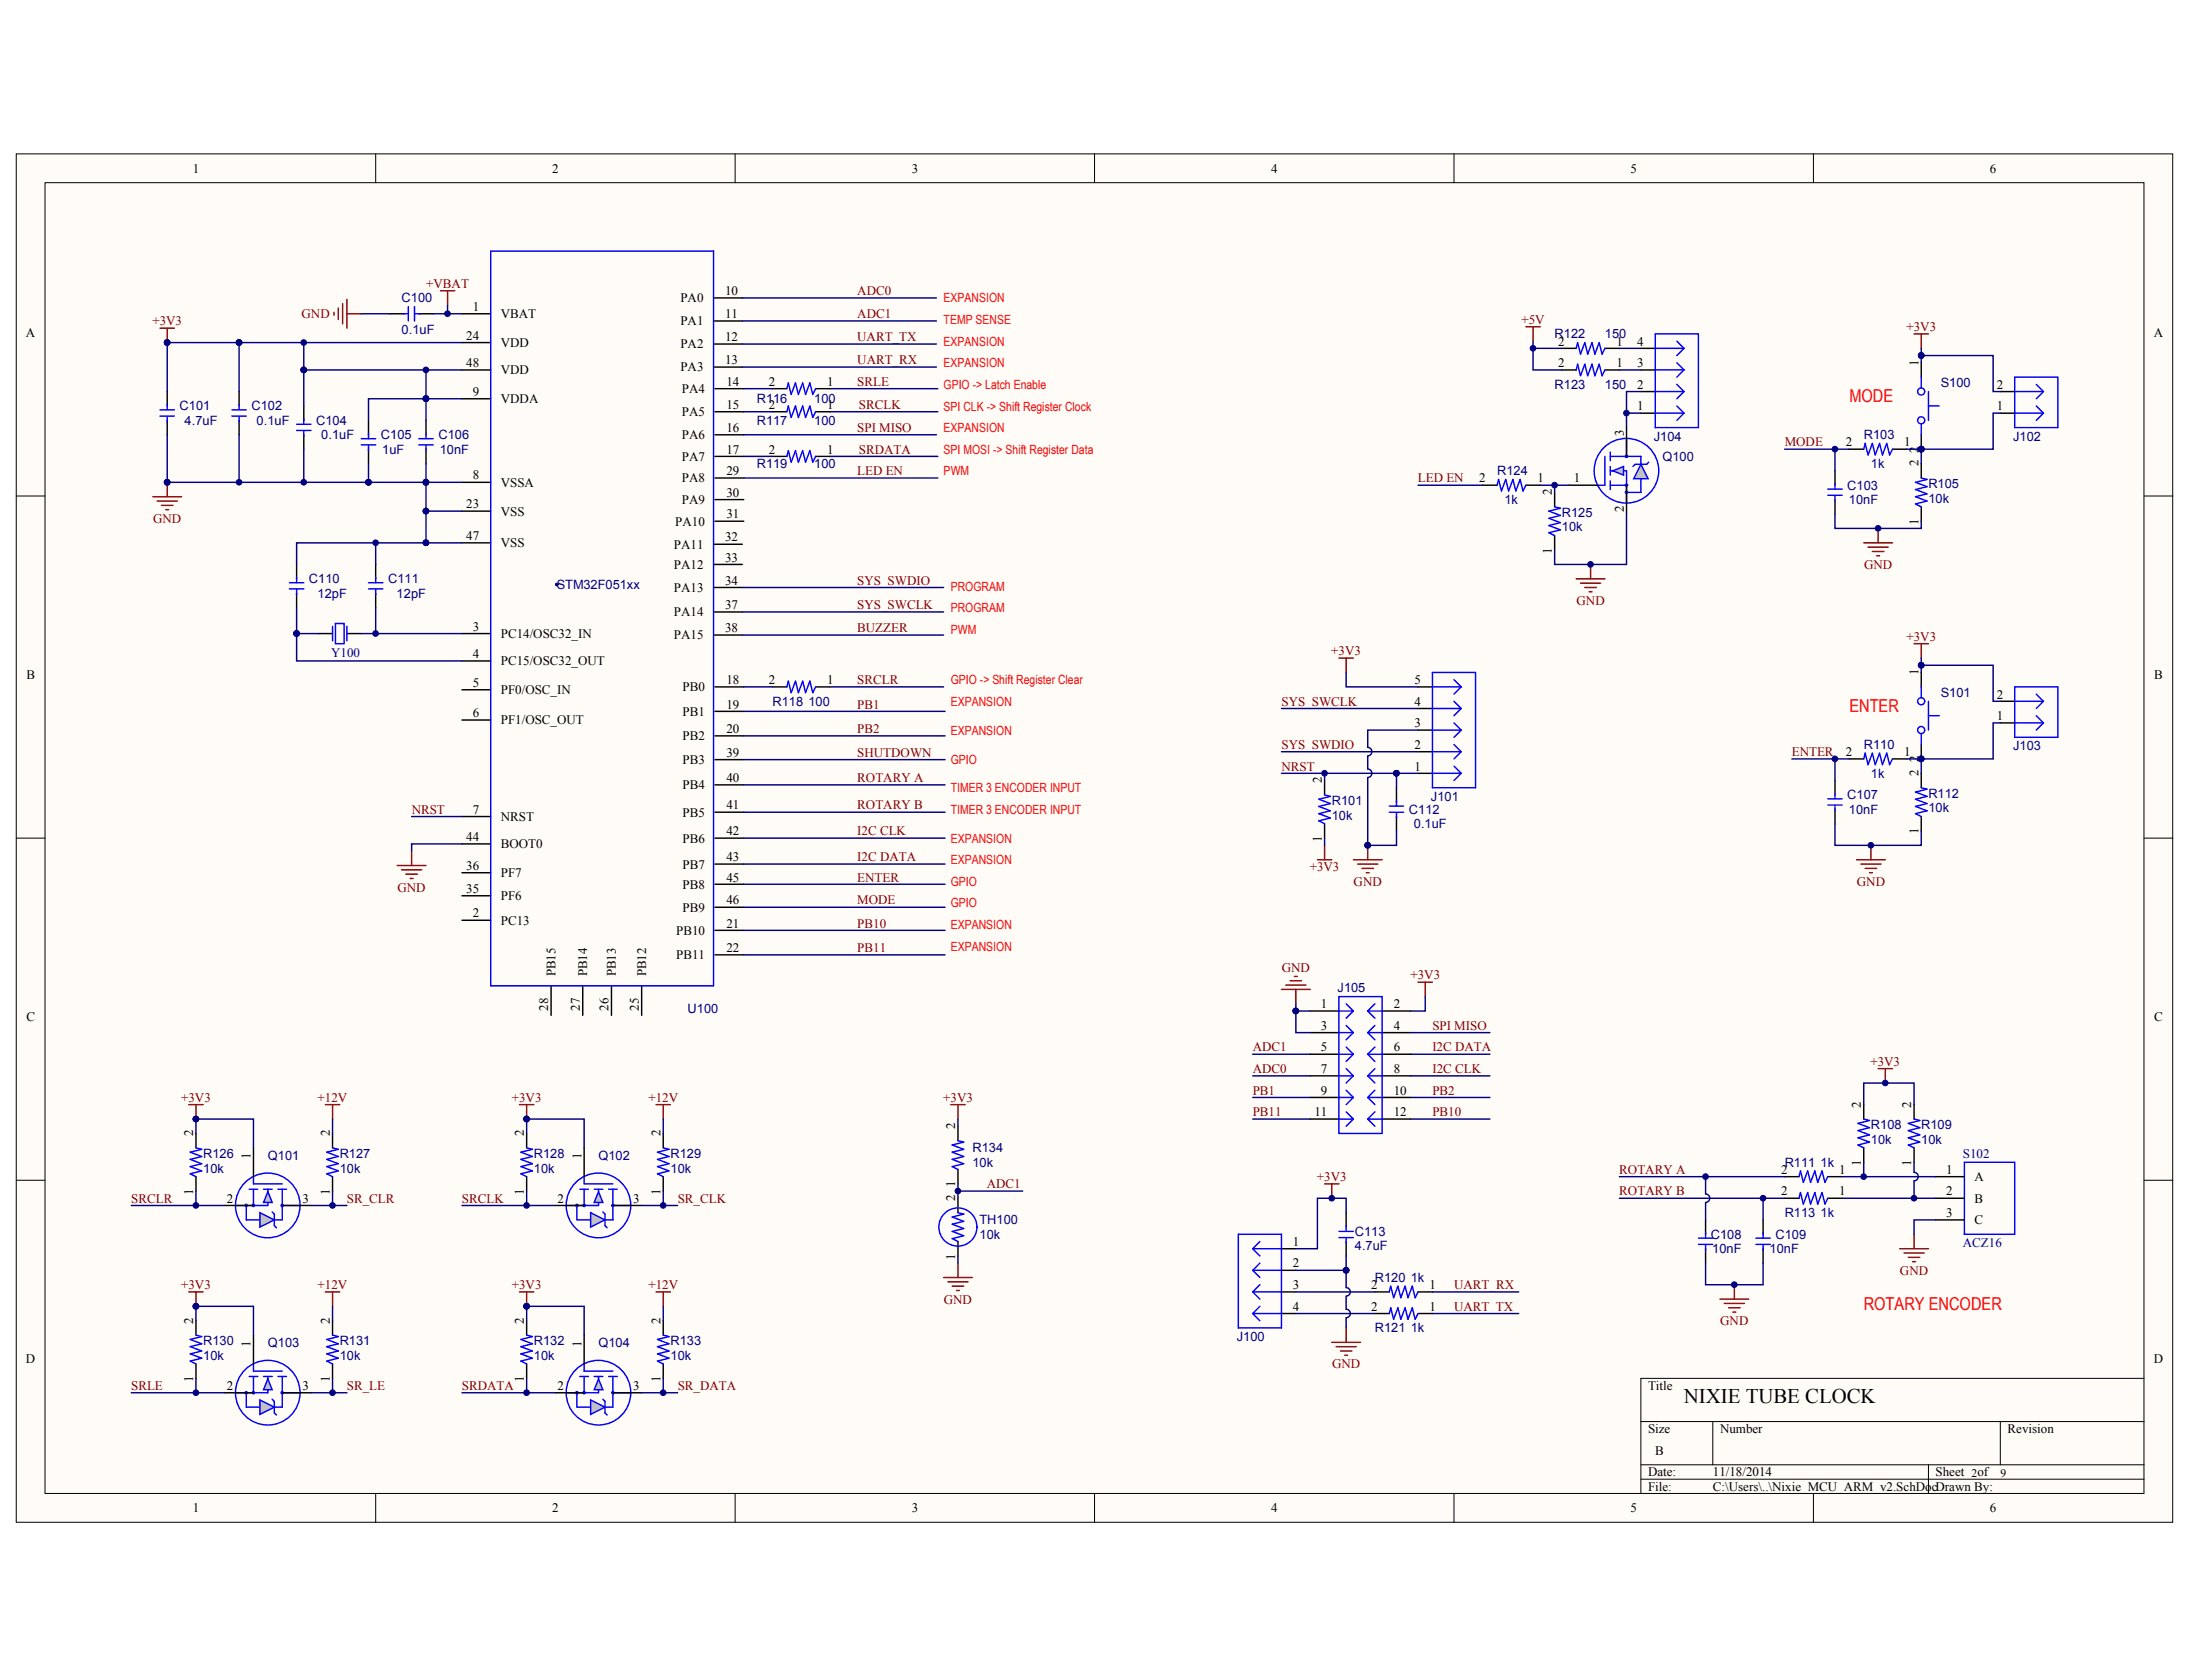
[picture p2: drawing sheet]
<svg xmlns="http://www.w3.org/2000/svg" width="271mm" height="207mm" viewBox="0 0 271 207" stroke-linecap="round" stroke-linejoin="round" font-family="sans-serif">
<defs><g id="words">
<text font-size="2.6" x="207.7" y="173">NIXIE TUBE CLOCK</text>
<g font-size="2.2" fill="#f00">
<text x="228.1" y="49.6">MODE</text>
<text x="228.1" y="87.8">ENTER</text>
<text x="229.8" y="161.6">ROTARY ENCODER</text>
</g>
<g font-size="1.6">
<text x="23.8" y="21.3">1</text>
<text x="68.1" y="21.3">2</text>
<text x="112.4" y="21.3">3</text>
<text x="156.7" y="21.3">4</text>
<text x="201.1" y="21.3">5</text>
<text x="245.4" y="21.3">6</text>
<text x="3.2" y="41.5">A</text>
<text x="57.5" y="41.9">24</text>
<text x="58.3" y="38.4">1</text>
<text x="61.8" y="39.2">VBAT</text>
<text x="83.9" y="40.1">PA1</text>
<text x="83.9" y="37.3">PA0</text>
<text x="89.4" y="39.2">11</text>
<text x="89.4" y="36.4">10</text>
<text x="265.6" y="41.5">A</text>
<text x="57.5" y="45.3">48</text>
<text x="61.8" y="42.8">VDD</text>
<text x="61.8" y="46.2">VDD</text>
<text x="83.9" y="45.8">PA3</text>
<text x="83.9" y="43">PA2</text>
<text x="89.4" y="44.9">13</text>
<text x="89.4" y="42.1">12</text>
<text x="89.6" y="47.6">14</text>
<text x="94.8" y="47.6">2</text>
<text x="102" y="47.6">1</text>
<text x="192.2" y="42.6">2</text>
<text x="192.2" y="45.3">2</text>
<text x="199.3" y="42.6">1</text>
<text x="199.3" y="45.3">1</text>
<text x="201.9" y="45.3">3</text>
<text x="201.9" y="47.9">2</text>
<text x="201.9" y="42.6">4</text>
<text x="236.6" y="45.1" transform="rotate(-90 236.6 45.1)">1</text>
<text x="246.2" y="47.9">2</text>
<text x="58.3" y="48.8">9</text>
<text x="61.8" y="49.7">VDDA</text>
<text x="84.1" y="48.5">PA4</text>
<text x="84.1" y="51.3">PA5</text>
<text x="89.6" y="50.4">15</text>
<text x="89.6" y="53.3">16</text>
<text x="94.8" y="50.4">2</text>
<text x="102" y="50.4">1</text>
<text x="200.2" y="53.8" transform="rotate(-90 200.2 53.8)">3</text>
<text x="201.9" y="50.6">1</text>
<text x="246.2" y="50.6">1</text>
<text x="58.3" y="59.1">8</text>
<text x="84.1" y="56.8">PA7</text>
<text x="84.1" y="59.5">PA8</text>
<text x="84.1" y="54.2">PA6</text>
<text x="89.6" y="56">17</text>
<text x="89.6" y="58.6">29</text>
<text x="94.8" y="56">2</text>
<text x="102" y="56">1</text>
<text x="182.4" y="59.5">2</text>
<text x="189.6" y="59.5">1</text>
<text x="194.1" y="59.5">1</text>
<text x="227.6" y="55">2</text>
<text x="234.8" y="55">1</text>
<text x="236.6" y="57.5" transform="rotate(-90 236.6 57.5)">2</text>
<text x="236.6" y="55.8" transform="rotate(-90 236.6 55.8)">2</text>
<text x="57.5" y="62.7">23</text>
<text x="61.8" y="60">VSSA</text>
<text x="61.8" y="63.6">VSS</text>
<text x="83.3" y="64.8">PA10</text>
<text x="84.1" y="62.2">PA9</text>
<text x="89.6" y="63.9">31</text>
<text x="89.6" y="61.3">30</text>
<text x="191.4" y="61.1" transform="rotate(-90 191.4 61.1)">2</text>
<text x="200.2" y="63.1" transform="rotate(-90 200.2 63.1)">2</text>
<text x="236.6" y="64.7" transform="rotate(-90 236.6 64.7)">1</text>
<text x="57.5" y="66.6">47</text>
<text x="61.8" y="67.5">VSS</text>
<text x="83.1" y="67.7">PA11</text>
<text x="83.1" y="70.2">PA12</text>
<text x="89.4" y="66.8">32</text>
<text x="89.4" y="69.3">33</text>
<text x="191.4" y="68.3" transform="rotate(-90 191.4 68.3)">1</text>
<text x="58.3" y="77.8">3</text>
<text x="83.1" y="73">PA13</text>
<text x="83.1" y="76">PA14</text>
<text x="89.4" y="72.1">34</text>
<text x="89.4" y="75.1">37</text>
<text x="89.4" y="78">38</text>
<text x="3.2" y="83.7">B</text>
<text x="58.3" y="81.2">4</text>
<text x="61.8" y="82.1">PC15/OSC32_OUT</text>
<text x="61.8" y="78.7">PC14/OSC32_IN</text>
<text x="83.1" y="78.9">PA15</text>
<text x="236.6" y="83.3" transform="rotate(-90 236.6 83.3)">1</text>
<text x="265.6" y="83.7">B</text>
<text x="58.3" y="84.7">5</text>
<text x="58.3" y="88.5">6</text>
<text x="61.8" y="85.6">PF0/OSC_IN</text>
<text x="61.8" y="89.3">PF1/OSC_OUT</text>
<text x="84.2" y="85.3">PB0</text>
<text x="84.2" y="88.3">PB1</text>
<text x="89.6" y="84.4">18</text>
<text x="89.6" y="87.4">19</text>
<text x="94.8" y="84.4">2</text>
<text x="102" y="84.4">1</text>
<text x="174.4" y="84.4">5</text>
<text x="174.4" y="89.7">3</text>
<text x="174.4" y="87">4</text>
<text x="246.2" y="88.8">1</text>
<text x="246.2" y="86.2">2</text>
<text x="84.2" y="94.2">PB3</text>
<text x="84.2" y="91.3">PB2</text>
<text x="89.6" y="93.3">39</text>
<text x="89.6" y="90.4">20</text>
<text x="174.4" y="95">1</text>
<text x="174.4" y="92.4">2</text>
<text x="227.6" y="93.3">2</text>
<text x="234.8" y="93.3">1</text>
<text x="236.6" y="95.7" transform="rotate(-90 236.6 95.7)">2</text>
<text x="236.6" y="94" transform="rotate(-90 236.6 94)">2</text>
<text x="58.3" y="100.4">7</text>
<text x="61.8" y="101.3">NRST</text>
<text x="84.2" y="100.7">PB5</text>
<text x="84.2" y="97.3">PB4</text>
<text x="89.6" y="99.8">41</text>
<text x="89.6" y="96.4">40</text>
<text x="163" y="96.6" transform="rotate(-90 163 96.6)">2</text>
<text x="57.5" y="103.7">44</text>
<text x="57.5" y="107.3">36</text>
<text x="61.8" y="104.6">BOOT0</text>
<text x="84.2" y="103.9">PB6</text>
<text x="84.2" y="107.1">PB7</text>
<text x="89.6" y="103">42</text>
<text x="89.6" y="106.2">43</text>
<text x="163" y="103.8" transform="rotate(-90 163 103.8)">1</text>
<text x="236.6" y="102.9" transform="rotate(-90 236.6 102.9)">1</text>
<text x="57.5" y="110.1">35</text>
<text x="58.3" y="113.1">2</text>
<text x="61.8" y="111">PF6</text>
<text x="61.8" y="108.2">PF7</text>
<text x="84.2" y="112.4">PB9</text>
<text x="84.2" y="109.6">PB8</text>
<text x="89.6" y="111.5">46</text>
<text x="89.6" y="108.7">45</text>
<text x="61.8" y="114">PC13</text>
<text x="83.4" y="118.3">PB11</text>
<text x="83.4" y="115.3">PB10</text>
<text x="89.6" y="117.4">22</text>
<text x="89.6" y="114.4">21</text>
<text x="3.2" y="125.9">C</text>
<text x="67.6" y="124.7" transform="rotate(-90 67.6 124.7)">28</text>
<text x="68.5" y="120.4" transform="rotate(-90 68.5 120.4)">PB15</text>
<text x="71.5" y="124.7" transform="rotate(-90 71.5 124.7)">27</text>
<text x="72.4" y="120.4" transform="rotate(-90 72.4 120.4)">PB14</text>
<text x="75.1" y="124.7" transform="rotate(-90 75.1 124.7)">26</text>
<text x="75.9" y="120.4" transform="rotate(-90 75.9 120.4)">PB13</text>
<text x="78.8" y="124.7" transform="rotate(-90 78.8 124.7)">25</text>
<text x="79.7" y="120.4" transform="rotate(-90 79.7 120.4)">PB12</text>
<text x="162.9" y="124.3">1</text>
<text x="171.9" y="124.3">2</text>
<text x="265.6" y="125.9">C</text>
<text x="162.9" y="127">3</text>
<text x="162.9" y="129.7">5</text>
<text x="171.9" y="127">4</text>
<text x="171.9" y="129.7">6</text>
<text x="162.1" y="137.7">11</text>
<text x="162.9" y="132.3">7</text>
<text x="162.9" y="135">9</text>
<text x="171.9" y="137.7">12</text>
<text x="171.9" y="132.3">8</text>
<text x="171.9" y="135">10</text>
<text x="229.5" y="136.6" transform="rotate(-90 229.5 136.6)">2</text>
<text x="235.7" y="136.6" transform="rotate(-90 235.7 136.6)">2</text>
<text x="23.8" y="140.1" transform="rotate(-90 23.8 140.1)">2</text>
<text x="30.9" y="143" transform="rotate(-90 30.9 143)">1</text>
<text x="40.7" y="140.1" transform="rotate(-90 40.7 140.1)">2</text>
<text x="64.6" y="140.1" transform="rotate(-90 64.6 140.1)">2</text>
<text x="71.7" y="143" transform="rotate(-90 71.7 143)">1</text>
<text x="81.4" y="140.1" transform="rotate(-90 81.4 140.1)">2</text>
<text x="117.8" y="139.3" transform="rotate(-90 117.8 139.3)">2</text>
<text x="229.5" y="143.8" transform="rotate(-90 229.5 143.8)">1</text>
<text x="235.7" y="143.8" transform="rotate(-90 235.7 143.8)">1</text>
<text x="23.8" y="147.4" transform="rotate(-90 23.8 147.4)">1</text>
<text x="28" y="148.3">2</text>
<text x="37.3" y="148.3">3</text>
<text x="40.7" y="147.4" transform="rotate(-90 40.7 147.4)">1</text>
<text x="64.6" y="147.4" transform="rotate(-90 64.6 147.4)">1</text>
<text x="68.8" y="148.3">2</text>
<text x="78.1" y="148.3">3</text>
<text x="81.4" y="147.4" transform="rotate(-90 81.4 147.4)">1</text>
<text x="117.8" y="148.1" transform="rotate(-90 117.8 148.1)">2</text>
<text x="117.8" y="146.5" transform="rotate(-90 117.8 146.5)">1</text>
<text x="219.6" y="144.8">2</text>
<text x="219.6" y="147.4">2</text>
<text x="226.8" y="144.8">1</text>
<text x="226.8" y="147.4">1</text>
<text x="240" y="144.8">1</text>
<text x="240" y="147.4">2</text>
<text x="243.5" y="145.7">A</text>
<text x="243.5" y="148.3">B</text>
<text x="117.8" y="155.4" transform="rotate(-90 117.8 155.4)">1</text>
<text x="159.4" y="153.7">1</text>
<text x="240" y="150.1">3</text>
<text x="243.5" y="151">C</text>
<text x="159.4" y="159">3</text>
<text x="159.4" y="156.3">2</text>
<text x="159.4" y="161.7">4</text>
<text x="169.1" y="159">2</text>
<text x="169.1" y="161.7">2</text>
<text x="176.3" y="159">1</text>
<text x="176.3" y="161.7">1</text>
<text x="23.8" y="163.2" transform="rotate(-90 23.8 163.2)">2</text>
<text x="30.9" y="166.1" transform="rotate(-90 30.9 166.1)">1</text>
<text x="40.7" y="163.2" transform="rotate(-90 40.7 163.2)">2</text>
<text x="64.6" y="163.2" transform="rotate(-90 64.6 163.2)">2</text>
<text x="71.7" y="166.1" transform="rotate(-90 71.7 166.1)">1</text>
<text x="81.4" y="163.2" transform="rotate(-90 81.4 163.2)">2</text>
<text x="3.2" y="168.1">D</text>
<text x="23.8" y="170.5" transform="rotate(-90 23.8 170.5)">1</text>
<text x="28" y="171.4">2</text>
<text x="37.3" y="171.4">3</text>
<text x="40.7" y="170.5" transform="rotate(-90 40.7 170.5)">1</text>
<text x="64.6" y="170.5" transform="rotate(-90 64.6 170.5)">1</text>
<text x="68.8" y="171.4">2</text>
<text x="78.1" y="171.4">3</text>
<text x="81.4" y="170.5" transform="rotate(-90 81.4 170.5)">1</text>
<text x="203.2" y="171.4">Title</text>
<text x="265.6" y="168.1">D</text>
<text x="203.2" y="176.8">Size</text>
<text x="204.1" y="179.4">B</text>
<text x="212.1" y="176.8">Number</text>
<text x="247.6" y="176.8">Revision</text>
<text x="203.2" y="182.1">Date:</text>
<text x="203.2" y="183.9">File:</text>
<text x="211.2" y="182.1">11/18/2014</text>
<text x="211.2" y="183.9">C:\Users\..\Nixie_MCU_ARM_v2.SchDocDrawn By:</text>
<text x="238.7" y="182.1">Sheet 2of</text>
<text x="23.8" y="186.5">1</text>
<text x="68.1" y="186.5">2</text>
<text x="112.4" y="186.5">3</text>
<text x="156.7" y="186.5">4</text>
<text x="201.1" y="186.5">5</text>
<text x="245.4" y="186.5">6</text>
</g>
<g font-size="1.6" fill="#800000">
<text x="52.6" y="35.5">+VBAT</text>
<text x="18.8" y="40.1">+3V3</text>
<text x="37.2" y="39.2">GND</text>
<text x="105.7" y="36.4">ADC0</text>
<text x="105.7" y="39.2">ADC1</text>
<text x="187.6" y="39.9">+5V</text>
<text x="235.1" y="40.8">+3V3</text>
<text x="105.7" y="44.9">UART_RX</text>
<text x="105.7" y="42.1">UART_TX</text>
<text x="105.7" y="47.6">SRLE</text>
<text x="105.7" y="53.3">SPI MISO</text>
<text x="105.9" y="50.4">SRCLK</text>
<text x="105.7" y="58.6">LED EN</text>
<text x="105.9" y="56">SRDATA</text>
<text x="174.9" y="59.5">LED EN</text>
<text x="220.1" y="55">MODE</text>
<text x="18.9" y="64.5">GND</text>
<text x="229.9" y="70.2">GND</text>
<text x="105.7" y="78">BUZZER</text>
<text x="105.7" y="72.1">SYS_SWDIO</text>
<text x="105.7" y="75.1">SYS_SWCLK</text>
<text x="194.4" y="74.6">GND</text>
<text x="164.2" y="80.8">+3V3</text>
<text x="235.1" y="79">+3V3</text>
<text x="105.7" y="84.4">SRCLR</text>
<text x="105.7" y="87.4">PB1</text>
<text x="158" y="87">SYS_SWCLK</text>
<text x="105.7" y="93.3">SHUTDOWN</text>
<text x="105.7" y="90.4">PB2</text>
<text x="158" y="92.4">SYS_SWDIO</text>
<text x="158" y="95">NRST</text>
<text x="221" y="93.3">ENTER</text>
<text x="50.8" y="100.4">NRST</text>
<text x="105.7" y="96.4">ROTARY A</text>
<text x="105.7" y="99.8">ROTARY B</text>
<text x="105.7" y="106.2">I2C DATA</text>
<text x="105.7" y="103">I2C CLK</text>
<text x="161.5" y="107.5">+3V3</text>
<text x="49" y="110">GND</text>
<text x="105.7" y="108.7">ENTER</text>
<text x="105.7" y="111.5">MODE</text>
<text x="166.9" y="109.2">GND</text>
<text x="229" y="109.2">GND</text>
<text x="105.7" y="117.4">PB11</text>
<text x="105.7" y="114.4">PB10</text>
<text x="158.1" y="119.9">GND</text>
<text x="173.9" y="120.8">+3V3</text>
<text x="154.5" y="129.7">ADC1</text>
<text x="176.6" y="129.7">I2C DATA</text>
<text x="176.6" y="127">SPI MISO</text>
<text x="230.7" y="131.5">+3V3</text>
<text x="22.3" y="135.9">+3V3</text>
<text x="39.2" y="135.9">+12V</text>
<text x="63.1" y="135.9">+3V3</text>
<text x="80" y="135.9">+12V</text>
<text x="116.3" y="135.9">+3V3</text>
<text x="154.5" y="132.3">ADC0</text>
<text x="154.5" y="137.7">PB11</text>
<text x="154.5" y="135">PB1</text>
<text x="176.6" y="132.3">I2C CLK</text>
<text x="176.6" y="137.7">PB10</text>
<text x="176.6" y="135">PB2</text>
<text x="16.2" y="148.3">SRCLR</text>
<text x="42.8" y="148.3">SR_CLR</text>
<text x="57" y="148.3">SRCLK</text>
<text x="83.6" y="148.3">SR_CLK</text>
<text x="121.7" y="146.6">ADC1</text>
<text x="162.4" y="145.7">+3V3</text>
<text x="199.7" y="144.8">ROTARY A</text>
<text x="199.7" y="147.4">ROTARY B</text>
<text x="22.3" y="159">+3V3</text>
<text x="39.2" y="159">+12V</text>
<text x="63.1" y="159">+3V3</text>
<text x="80" y="159">+12V</text>
<text x="116.4" y="160.8">GND</text>
<text x="179.3" y="159">UART_RX</text>
<text x="179.3" y="161.7">UART_TX</text>
<text x="234.3" y="157.2">GND</text>
<text x="212.1" y="163.4">GND</text>
<text x="16.2" y="171.4">SRLE</text>
<text x="42.8" y="171.4">SR_LE</text>
<text x="57" y="171.4">SRDATA</text>
<text x="83.6" y="171.4">SR_DATA</text>
<text x="164.3" y="168.8">GND</text>
</g>
<g font-size="1.6" fill="#000080">
<text x="49.5" y="41.2">0.1uF</text>
<text x="49.5" y="37.3">C100</text>
<text x="191.7" y="41.7">R122</text>
<text x="197.9" y="41.7">150</text>
<text x="191.7" y="48">R123</text>
<text x="197.9" y="48">150</text>
<text x="239.3" y="47.8">S100</text>
<text x="22.1" y="50.6">C101</text>
<text x="22.8" y="52.4">4.7uF</text>
<text x="31" y="50.6">C102</text>
<text x="31.6" y="52.4">0.1uF</text>
<text x="39" y="52.4">C104</text>
<text x="93.3" y="49.7">R116</text>
<text x="93.3" y="52.4">R117</text>
<text x="100.4" y="49.7">100</text>
<text x="100.4" y="52.4">100</text>
<text x="39.6" y="54.2">0.1uF</text>
<text x="47" y="54.2">C105</text>
<text x="47.1" y="56">1uF</text>
<text x="54.1" y="54.2">C106</text>
<text x="54.2" y="56">10nF</text>
<text x="93.3" y="57.7">R119</text>
<text x="100.4" y="57.7">100</text>
<text x="184.6" y="58.6">R124</text>
<text x="204" y="54.3">J104</text>
<text x="205" y="56.8">Q100</text>
<text x="229.8" y="54.2">R103</text>
<text x="230.7" y="57.7">1k</text>
<text x="248.3" y="54.3">J102</text>
<text x="185.5" y="62.2">1k</text>
<text x="192.6" y="65.5">10k</text>
<text x="192.6" y="63.8">R125</text>
<text x="227.8" y="60.4">C103</text>
<text x="228" y="62.2">10nF</text>
<text x="237.8" y="62">10k</text>
<text x="237.8" y="60.2">R105</text>
<text x="38.1" y="71.9">C110</text>
<text x="47.9" y="71.9">C111</text>
<text x="39.2" y="73.7">12pF</text>
<text x="48.9" y="73.7">12pF</text>
<text x="68.7" y="72.7">STM32F051xx</text>
<text x="40.8" y="81">Y100</text>
<text x="95.3" y="87">R118</text>
<text x="99.7" y="87">100</text>
<text x="239.3" y="86">S101</text>
<text x="229.8" y="92.4">R110</text>
<text x="230.7" y="95.9">1k</text>
<text x="248.3" y="92.5">J103</text>
<text x="164.2" y="101.1">10k</text>
<text x="164.2" y="99.3">R101</text>
<text x="173.7" y="100.4">C112</text>
<text x="176.5" y="98.8">J101</text>
<text x="227.8" y="98.6">C107</text>
<text x="228" y="100.4">10nF</text>
<text x="237.8" y="100.2">10k</text>
<text x="237.8" y="98.4">R112</text>
<text x="174.4" y="102.1">0.1uF</text>
<text x="84.8" y="124.9">U100</text>
<text x="164.9" y="122.4">J105</text>
<text x="25.1" y="142.8">R126</text>
<text x="33" y="143">Q101</text>
<text x="41.9" y="142.8">R127</text>
<text x="65.8" y="142.8">R128</text>
<text x="73.8" y="143">Q102</text>
<text x="82.7" y="142.8">R129</text>
<text x="119.9" y="143.9">10k</text>
<text x="119.9" y="142.1">R134</text>
<text x="220.1" y="143.9">R111</text>
<text x="224.5" y="143.9">1k</text>
<text x="230.7" y="141.1">10k</text>
<text x="230.7" y="139.3">R108</text>
<text x="236.9" y="141.1">10k</text>
<text x="236.9" y="139.3">R109</text>
<text x="242.1" y="142.8">S102</text>
<text x="25.1" y="144.6">10k</text>
<text x="41.9" y="144.6">10k</text>
<text x="65.8" y="144.6">10k</text>
<text x="82.7" y="144.6">10k</text>
<text x="120.8" y="152.8">10k</text>
<text x="120.8" y="151">TH100</text>
<text x="167.1" y="154.2">4.7uF</text>
<text x="167.1" y="152.4">C113</text>
<text x="211" y="152.8">C108</text>
<text x="211.1" y="154.6">10nF</text>
<text x="218.2" y="154.6">10nF</text>
<text x="218.9" y="152.8">C109</text>
<text x="220.1" y="150.1">R113</text>
<text x="224.5" y="150.1">1k</text>
<text x="242.1" y="153.8">ACZ16</text>
<text x="169.5" y="158.1">R120</text>
<text x="174" y="158.1">1k</text>
<text x="25.1" y="167.7">10k</text>
<text x="25.1" y="165.9">R130</text>
<text x="33" y="166.1">Q103</text>
<text x="41.9" y="167.7">10k</text>
<text x="41.9" y="165.9">R131</text>
<text x="65.8" y="167.7">10k</text>
<text x="65.8" y="165.9">R132</text>
<text x="73.8" y="166.1">Q104</text>
<text x="82.7" y="167.7">10k</text>
<text x="82.7" y="165.9">R133</text>
<text x="152.5" y="165.4">J100</text>
<text x="169.5" y="164.3">R121</text>
<text x="174" y="164.3">1k</text>
</g>
<g font-size="1.6" fill="#f00">
<text x="116.4" y="37.3">EXPANSION</text>
<text x="116.4" y="40">TEMP SENSE</text>
<text x="116.4" y="48">GPIO -&gt; Latch Enable</text>
<text x="116.4" y="42.6">EXPANSION</text>
<text x="116.4" y="45.3">EXPANSION</text>
<text x="116.4" y="50.6">SPI CLK -&gt; Shift Register Clock</text>
<text x="116.4" y="53.3">EXPANSION</text>
<text x="116.4" y="56">SPI MOSI -&gt; Shift Register Data</text>
<text x="116.4" y="58.6">PWM</text>
<text x="117.3" y="72.8">PROGRAM</text>
<text x="117.3" y="75.5">PROGRAM</text>
<text x="117.3" y="78.2">PWM</text>
<text x="117.3" y="84.4">GPIO -&gt; Shift Register Clear</text>
<text x="117.3" y="87.1">EXPANSION</text>
<text x="117.3" y="94.2">GPIO</text>
<text x="117.3" y="90.6">EXPANSION</text>
<text x="117.3" y="100.4">TIMER 3 ENCODER INPUT</text>
<text x="117.3" y="97.7">TIMER 3 ENCODER INPUT</text>
<text x="117.3" y="103.9">EXPANSION</text>
<text x="117.3" y="106.6">EXPANSION</text>
<text x="117.3" y="111.9">GPIO</text>
<text x="117.3" y="109.3">GPIO</text>
<text x="117.3" y="114.6">EXPANSION</text>
<text x="117.3" y="117.3">EXPANSION</text>
</g>
<text font-size="1.4" x="246.7" y="182.1">9</text>
</g></defs>
<g fill="#fffcf8" stroke="#000" stroke-width=".12">
<path d="M2 19h265.9v168.8h-265.9z"/>
<path d="M5.5 22.5h258.9v161.7h-258.9z"/>
</g>
<g fill="none" stroke="#000" stroke-width=".12">
<path d="M46.3 19v3.5M90.7 19v3.5M135 19v3.5M179.3 19v3.5M223.6 19v3.5M2 61.2h3.5M264.4 61.2h3.6M2 103.4h3.5M264.4 103.4h3.6M2 145.6h3.5M264.4 145.6h3.6M202.4 175.3h62"/>
<path d="M211.2 175.3v5.4M246.7 175.3v5.4M264.4 170h-62v14.2M46.3 184.2v3.6M90.7 184.2v3.6M135 184.2v3.6M179.3 184.2v3.6M202.4 180.7h62M202.4 182.4h62M223.6 184.2v3.6M237.8 180.7v3.5"/>
</g>
<g fill="none" stroke="#000" stroke-width=".18">
<path d="M48.1 38.7h1.8M51.6 38.7h1.8M57 38.7h3.5M88 39.6h3.5M88 36.7h3.5M20.6 48.3v1.8M20.6 51.8v1.8M29.5 48.3v1.8M29.5 51.8v1.8M37.5 50.1v1.7M37.5 53.6v1.8M45.4 51.8v1.8"/>
<path d="M45.4 55.4v1.8M52.5 51.8v1.8M52.5 55.4v1.8M57 42.3h3.5M57 45.6h3.5M57 59.5h3.5M57 49.2h3.5M88 45.3h3.5M88 42.4h3.5M88.2 56.3h3.5M88.2 47.9h3.5M88.2 50.8h3.5"/>
<path d="M88.2 59h3.5M88.2 53.6h3.5M95.3 56.3h1.7M95.3 47.9h1.7M95.3 50.8h1.7M100.6 56.3h1.8M100.6 47.9h1.8M100.6 50.8h1.8M192.6 45.6h1.8M192.6 43h1.8M197.9 45.6h1.8M197.9 43h1.8"/>
<path d="M202.4 45.6h1.7M202.4 51h1.7M202.4 48.3h1.7M202.4 43h1.7M226.3 58.1v1.7M228.1 55.4h1.7M233.4 55.4h1.8M236.9 44.7v1.8M236.9 53.6v1.8M236.9 57.2v1.8M246.7 51h1.8M246.7 48.3h1.8"/>
<path d="M36.6 69.6v1.8M36.6 73.2v1.7M39.2 78.1h1.8M42.8 78.1h1.8M46.3 69.6v1.8M46.3 73.2v1.7M57 67h3.5M57 78.1h3.5M57 63h3.5M88 72.5h3.5M88 67.1h3.5M88 75.5h3.5"/>
<path d="M88 78.3h3.5M88 69.6h3.5M88.2 64.3h3.5M88.2 61.6h3.5M226.3 61.6v1.8M236.9 62.5v1.8M57 85.1h3.5M57 81.5h3.5M57 88.8h3.5M88.2 84.7h3.5M88.2 93.7h3.5M88.2 90.8h3.5"/>
<path d="M88.2 96.8h3.5M88.2 87.7h3.5M95.3 84.7h1.7M100.6 84.7h1.8M163.3 96.3v1.7M172.2 97.2v1.7M174.9 84.7h1.7M174.9 90h1.7M174.9 95.4h1.7M174.9 92.7h1.7M174.9 87.4h1.7M226.3 96.3v1.7"/>
<path d="M226.3 99.8v1.8M228.1 93.6h1.7M233.4 93.6h1.8M236.9 82.9v1.8M236.9 91.8v1.8M236.9 95.4v1.8M246.7 89.2h1.8M246.7 86.5h1.8M57 113.5h3.5M57 110.5h3.5M57 104.1h3.5M57 100.7h3.5"/>
<path d="M57 107.6h3.5M88.2 103.4h3.5M88.2 106.6h3.5M88.2 117.8h3.5M88.2 111.9h3.5M88.2 100.2h3.5M88.2 114.7h3.5M88.2 109.1h3.5M163.3 101.6v1.8M172.2 100.7v1.8M236.9 100.7v1.8M68 121.7v3.5"/>
<path d="M71.9 121.7v3.5M75.4 121.7v3.5M79.1 121.7v3.5M229.8 136.2v1.8M236 136.2v1.8M158 159.3h1.8M158 154h1.8M158 156.7h1.8M169.6 159.3h1.7M174.9 159.3h1.7M210.3 150.5v1.7M210.3 154v1.8"/>
<path d="M217.4 150.5v1.7M217.4 154v1.8M220.1 145.1h1.8M220.1 147.8h1.8M225.4 145.1h1.8M225.4 147.8h1.8M229.8 141.6v1.7M236 141.6v1.7M238.7 145.1h3.5M238.7 147.8h3.5M238.7 150.5h3.5M158 162h1.8"/>
<path d="M169.6 162h1.7M174.9 162h1.7"/>
</g>
<g fill="none" stroke="#00f" stroke-width=".18">
<path d="M49.7 38.7h.7M50.4 37.8v1.8M51.1 37.8v1.8M51.2 38.7h.6M60.5 31h27.5v90.6h-27.5zM19.7 50.6h1.8M19.7 51.3h1.8M20.6 49.9v.7M20.6 51.4v.6M28.6 50.6h1.8M28.6 51.3h1.8M29.5 49.9v.7"/>
<path d="M29.5 51.4v.6M36.6 52.3h1.8M36.6 53.1h1.8M37.5 51.7v.6M37.5 53.1v.7M44.6 54.1h1.7M44.6 54.9h1.7M45.4 53.4v.7M45.4 54.9v.7M51.6 54.1h1.8M51.6 54.9h1.8M52.5 53.4v.7"/>
<path d="M52.5 54.9v.7M97 56.3l.2-.7 .4 1.4 .5-1.4 .4 1.4 .5-1.4 .3 1.4 .6-1.4 .3 1.4 .4-.7M97 47.9l.2-.7 .4 1.5 .5-1.5 .4 1.5 .5-1.5 .3 1.5 .6-1.5 .3 1.5 .4-.8M97 50.8l.2-.7 .4 1.4 .5-1.4 .4 1.4 .5-1.4 .3 1.4 .6-1.4 .3 1.4 .4-.7M194.4 43l.2-.7 .3 1.4 .5-1.4 .4 1.4 .5-1.4 .4 1.4 .5-1.4 .4 1.4 .3-.7M194.4 45.6l.2-.7 .3 1.4 .5-1.4 .4 1.4 .5-1.4 .4 1.4 .5-1.4 .4 1.4 .3-.7M198.6 55.8v1M198.6 59.3v1.1M198.6 59.8h2v2.3M200.6 54.1v2.2M201.6 57.3l-.2 .2M203.3 57l-.2 .3"/>
<path d="M204.1 48.3h3.6M204.1 51h3.6M204.1 41.2h5.3v11.5h-5.3zM204.1 43h3.6M204.1 45.6h3.6M206.8 42.1l.9 .9M206.8 44.7l.9 .9M206.8 47.4l.9 .9M206.8 50.1l.9 .9M207.7 45.6l-.9 .9M207.7 51l-.9 .8M207.7 43l-.9 .9"/>
<path d="M207.7 48.3l-.9 .9M226.3 59.7v.6M229.8 55.4l.2-.7 .4 1.4 .5-1.4 .4 1.4 .5-1.4 .3 1.4 .6-1.4 .3 1.4 .4-.7M236.9 46.5v1.4M236.9 52.3v1.3M236.9 59l.7 .1-1.4 .4 1.4 .5-1.4 .4 1.4 .5-1.4 .4 1.4 .5-1.4 .4 .7 .3M237.8 50.1h1.3M237.8 48.3v3.5M248.5 46.5h5.3v6.2h-5.3zM248.5 48.3h3.5M248.5 51h3.5M251.1 47.4l.9 .9"/>
<path d="M251.1 50.1l.9 .9M252 51l-.9 .8M252 48.3l-.9 .9M35.7 71.9h1.8M35.7 72.6h1.8M36.6 71.2v.7M36.6 72.7v.6M41 77.3v1.7M41.4 76.9h1v2.5h-1zM42.8 77.3v1.7M45.4 71.9h1.8M45.4 72.6h1.8"/>
<path d="M46.3 71.2v.7M46.3 72.7v.6M225.4 60.3h1.8M225.4 61.1h1.8M226.3 61.1v.7M97 84.7l.2-.7 .4 1.4 .5-1.4 .4 1.4 .5-1.4 .3 1.4 .6-1.4 .3 1.4 .4-.7M163.3 98l.8 .2-1.5 .4 1.5 .5-1.5 .4 1.5 .5-1.5 .4 1.5 .5-1.5 .3 .7 .4M171.3 99.4h1.8M172.2 98.8v.6M176.6 82.9h5.4v14.3h-5.4zM176.6 84.7h3.6M176.6 87.4h3.6"/>
<path d="M176.6 90h3.6M176.6 92.7h3.6M176.6 95.4h3.6M179.3 83.8l.9 .9M179.3 86.5l.9 .9M179.3 89.2l.9 .8M179.3 91.8l.9 .9M179.3 94.5l.9 .9M180.2 84.7l-.9 .9M180.2 90l-.9 .9M180.2 95.4l-.9 .9M180.2 87.4l-.9 .9"/>
<path d="M180.2 92.7l-.9 .9M225.4 98.5h1.8M225.4 99.3h1.8M226.3 97.9v.6M226.3 99.3v.7M229.8 93.6l.2-.7 .4 1.4 .5-1.4 .4 1.4 .5-1.4 .3 1.4 .6-1.4 .3 1.4 .4-.7M236.9 84.7v1.4M236.9 90.5v1.3M236.9 97.2l.7 .1-1.4 .4 1.4 .5-1.4 .4 1.4 .5-1.4 .4 1.4 .5-1.4 .4 .7 .3M237.8 86.5v3.5M237.8 88.3h1.3M248.5 84.7h5.3v6.2h-5.3z"/>
<path d="M248.5 86.5h3.5M248.5 89.2h3.5M251.1 85.6l.9 .9M251.1 88.3l.9 .9M252 89.2l-.9 .8M252 86.5l-.9 .9M171.3 100.2h1.8M172.2 100.2v.7M229.8 138l.7 .2-1.4 .4 1.4 .5-1.4 .3 1.4 .6-1.4 .3 1.4 .6-1.4 .3 .7 .4M236 138l.8 .2-1.5 .4 1.5 .5-1.5 .3 1.5 .6-1.5 .3 1.5 .6-1.5 .3 .7 .4M152.7 152.2h5.3v11.6h-5.3zM154.5 159.3l.9 .9"/>
<path d="M154.5 156.7l.9 .9M154.5 154l.9 .9M154.5 159.3h3.5M154.5 156.7h3.5M154.5 154h3.5M155.4 158.5l-.9 .8M155.4 153.1l-.9 .9M155.4 155.8l-.9 .9M171.3 159.3l.2-.7 .4 1.5 .5-1.5 .3 1.5 .6-1.5 .3 1.5 .6-1.5 .3 1.5 .4-.8M209.4 152.7h1.8M209.4 153.5h1.8M210.3 152.1v.6"/>
<path d="M210.3 153.5v.7M216.5 152.7h1.8M216.5 153.5h1.8M217.4 152.1v.6M217.4 153.5v.7M221.9 145.1l.1-.7 .4 1.4 .5-1.4 .4 1.4 .5-1.4 .4 1.4 .5-1.4 .3 1.4 .4-.7M221.9 147.8l.1-.7 .4 1.4 .5-1.4 .4 1.4 .5-1.4 .4 1.4 .5-1.4 .3 1.4 .4-.7M242.2 143.3h6.3v8.9h-6.3zM154.5 162l.9 .9M154.5 162h3.5M155.4 161.1l-.9 .9M171.3 162l.2-.7 .4 1.4 .5-1.4 .3 1.4 .6-1.4 .3 1.4 .6-1.4 .3 1.4 .4-.7"/>
<circle cx="200.6" cy="59.8" r=".13"/>
<circle cx="200.6" cy="56.3" r=".13"/>
<circle cx="236.9" cy="51.8" r=".43"/>
<circle cx="236.9" cy="48.3" r=".43"/>
<circle cx="200.6" cy="60.7" r=".13"/>
<circle cx="236.9" cy="86.5" r=".43"/>
<circle cx="236.9" cy="90" r=".43"/>
</g>
<g fill="none" stroke="#800000" stroke-width=".18">
<path d="M41.2 38.5v.4M41.7 38v1.4M42.3 37.5v2.4M42.8 36.9v3.6M42.8 38.7h1.8M54.3 35.9h1.8M55.2 35.9v1.7M19.7 40.5h1.8M20.6 40.5v1.8M20.6 59.5v1.8M236 41.2h1.8M236.9 41.2v1.8"/>
<path d="M18.8 61.3h3.6M19.4 61.8h2.5M19.9 62.3h1.4M20.4 62.9h.4M194.4 71.4h3.5M194.9 71.9h2.5M195.4 72.5h1.5M196 73h.3M196.1 69.6v1.8M229.8 67h3.6M230.4 67.5h2.5M230.9 68h1.4"/>
<path d="M231.4 68.5h.4M231.6 65.2v1.8M236 79.4h1.8M236.9 79.4v1.8M165.1 81.2h1.8M166 81.2v1.7M49 106.7h3.5M49.5 107.3h2.5M50.1 107.8h1.4M50.6 108.3h.3M50.8 105v1.7M166.9 106h3.5"/>
<path d="M167.4 106.6h2.5M168 107.1h1.4M168.5 107.6h.3M168.7 104.3v1.7M228.9 106h3.6M229.5 106.6h2.5M230 107.1h1.4M230.5 107.6h.4M230.7 104.3v1.7M231.6 131.8h1.8M232.5 131.8v1.8M163.3 146h1.8"/>
<path d="M164.2 146v1.8M213.9 158.5v1.7M234.3 154h3.5M234.8 154.5h2.5M235.3 155.1h1.5M235.9 155.6h.3M236 152.2v1.8M164.2 165.6h3.6M164.8 166.1h2.4M165.3 166.6h1.4M165.8 167.2h.4M166 163.8v1.8"/>
<path d="M212.1 160.2h3.6M212.6 160.8h2.5M213.2 161.3h1.4M213.7 161.8h.4"/>
</g>
<g fill="#000080" stroke="#000080" stroke-width=".12">
<circle cx="20.6" cy="59.5" r=".35"/>
<circle cx="20.6" cy="42.2" r=".35"/>
<circle cx="168.7" cy="104.3" r=".35"/>
<circle cx="68.7" cy="72.1" r=".17"/>
<circle cx="52.5" cy="49.2" r=".35"/>
<circle cx="52.5" cy="59.5" r=".35"/>
<circle cx="52.5" cy="45.6" r=".35"/>
<circle cx="37.5" cy="59.5" r=".35"/>
<circle cx="29.5" cy="59.5" r=".35"/>
<circle cx="55.2" cy="38.7" r=".35"/>
<circle cx="236.9" cy="55.4" r=".35"/>
<circle cx="231.6" cy="65.2" r=".35"/>
<circle cx="226.3" cy="55.4" r=".35"/>
<circle cx="236.9" cy="93.6" r=".35"/>
<circle cx="230.7" cy="104.3" r=".35"/>
<circle cx="213.9" cy="158.4" r=".35"/>
<circle cx="236" cy="147.8" r=".35"/>
<circle cx="217.4" cy="147.8" r=".35"/>
<circle cx="210.3" cy="145.1" r=".35"/>
<circle cx="229.8" cy="145.1" r=".35"/>
<circle cx="232.5" cy="133.6" r=".35"/>
<circle cx="164.2" cy="147.8" r=".35"/>
<circle cx="37.5" cy="45.6" r=".35"/>
<circle cx="37.5" cy="42.2" r=".35"/>
<circle cx="236.9" cy="43.8" r=".35"/>
<circle cx="200.6" cy="51" r=".35"/>
<circle cx="196.1" cy="69.6" r=".35"/>
</g>
<g fill="none" stroke="#000080" stroke-width=".18">
<path d="M44.6 38.7h3.5M53.4 38.7h3.6M55.2 37.6v1.1M91.5 36.7h24M91.5 39.6h24M29.5 53.6v5.9M37.5 42.3v3.3M37.5 55.4v4.1M52.5 45.6v6.2M52.5 57.2v2.3h4.5M57 49.2h-11.6v2.6M91.5 42.4h24"/>
<path d="M91.5 45.3h24M91.7 56.3h3.6M91.7 47.9h3.6M91.7 50.8h3.6M91.7 59h24M91.7 53.6h23.8M102.4 56.3h13.3M102.4 47.9h13.3M102.4 50.8h13.3M200.6 51h1.8M202.4 48.3h-1.8v4.4M220.1 55.4h8"/>
<path d="M226.3 55.4v2.7M235.2 55.4h1.7M236.9 43.9v.8M91.5 75.5h24.9M91.5 72.5h24.9M226.3 63.4v1.8h10.6v-.9M91.7 84.7h3.6M91.7 96.8h24.8M91.7 93.7h24.8M102.4 84.7h14M158 87.4h16.9M158 92.7h16.9"/>
<path d="M221 93.6h7.1M236.9 93.6v1.8M246.7 89.2h-.9v4.4h-10.6M50.8 100.7h6.2M57 104.1h-6.2v.9M91.7 109.1h24.8M91.7 111.9h24.8M91.7 100.2h24.8M91.7 106.6h24.8M91.7 103.4h24.8M226.3 101.6v2.7h10.6v-1.8M154.5 130h7.1"/>
<path d="M154.5 132.7h7.1M174 130h9.7M174 132.7h9.7M229.8 136.2v-2.6h6.2v2.6M159.8 159.3h9.8M176.6 159.3h10.7M199.7 147.8h20.4M199.7 145.1h20.4M210.3 155.8v2.7h7.1v-2.7M210.3 145.1v2.2a.52 .52 0 0 1 .5 .5 .52 .52 0 0 1-.5 .5M210.3 148.3v2.2M217.4 147.8v2.7"/>
<path d="M227.2 147.8h11.5M227.2 145.1h11.5M229.8 143.3v1.8M236 143.3v1.3a.52 .52 0 0 1 .6 .5 .52 .52 0 0 1-.6 .5M236 145.7v2.1M238.7 150.5h-2.7v1.7M159.8 162h9.8M176.6 162h10.7"/>
</g>
<path d="M198.9 58.1l1.3-.6v1.1z" fill="#c0c0c0" stroke="#00f" stroke-width=".18"/>
<path d="M197.9 56.3v3.5h-.9M198.6 58.1h.3M198.6 57.5v1.1M198.6 56.3h3.8v.9M200.2 58.1h.4v1.7M201.6 57.3h1.5M202.4 59v1.7h-1.8" fill="none" stroke="#00f" stroke-width=".18"/>
<path d="M202.4 57.3l.8 1.7h-1.7z" fill="#c0c0c0" stroke="#00f" stroke-width=".18"/>
<g fill="none" stroke="#00f" stroke-width=".18">
<path d="M184.6 59.8l.2-.7 .4 1.5 .5-1.5 .3 1.5 .6-1.5 .3 1.5 .6-1.5 .3 1.5 .4-.8M191.7 62.5l.7 .2-1.4 .3 1.4 .6-1.4 .3 1.4 .6-1.4 .3 1.4 .6-1.4 .3 .7 .4M30.7 146.7h1.1M31.3 146.7v2h-2.3M33.6 149.5l.2 .2M33.8 151.2l.3 .2M34.3 146.7h1M34.8 148.7h2.2"/>
<circle cx="200.6" cy="58.1" r="4"/>
<circle cx="30.4" cy="148.7" r=".13"/>
<circle cx="31.2" cy="148.7" r=".13"/>
<circle cx="34.8" cy="148.7" r=".13"/>
</g>
<path d="M182.9 59.8h1.7M188.2 59.8h1.7M193.5 59.8h3.5M200.6 52.7v3.6M200.6 59.8v3.6M191.7 60.7v1.8M191.7 66.1v1.7" fill="none" stroke="#000" stroke-width=".18"/>
<g fill="none" stroke="#000080" stroke-width=".18">
<path d="M174.9 59.8h8M189.1 42.1v3.5h3.5M189.1 43h3.5M189.9 59.8h3.6M191.7 59.8v.9M199.7 45.6h2.7M199.7 43h2.7M36.6 78.1v3.4h20.4M44.6 78.1h12.4M46.3 67v2.6M46.3 74.9v3.2M52.5 67h-15.9v2.6"/>
<path d="M91.5 78.3h24.9M200.6 63.4v6.2h-8.9v-1.8M91.7 87.7h24.8M91.7 90.8h24.8M166 82.9v1.8h8.9M172.2 95.4h2.7M226.3 93.6v2.7M236.9 81.2v.9M91.7 114.7h24.8M91.7 117.8h24.8M163.3 103.4v.9M154.5 135.4h7.1"/>
<path d="M154.5 138h7.1M174 135.4h9.7M174 138h9.7M175.8 122.9v1.8h-1.8"/>
</g>
<g fill="#000080" stroke="#000080" stroke-width=".12">
<circle cx="189" cy="43" r=".35"/>
<circle cx="226.3" cy="93.6" r=".35"/>
<circle cx="236.9" cy="82" r=".35"/>
<circle cx="52.5" cy="66.9" r=".35"/>
<circle cx="46.3" cy="66.9" r=".35"/>
<circle cx="46.3" cy="78.1" r=".35"/>
<circle cx="191.7" cy="59.8" r=".35"/>
<circle cx="172.2" cy="95.4" r=".35"/>
<circle cx="36.6" cy="78.1" r=".35"/>
</g>
<path d="M162.5 106h1.7M163.3 104.3v1.7M158 122h3.6M158.6 121.5h2.4M159.1 121h1.4M159.6 120.4h.4M159.8 122v1.8M174.9 121.1h1.7M175.8 121.1v1.8" fill="none" stroke="#800000" stroke-width=".18"/>
<path d="M33 147l.6 1.3h-1.1z" fill="#c0c0c0" stroke="#00f" stroke-width=".18"/>
<path d="M30.4 148.7v1.8h1.7M31.3 145.1v.9h3.5M32.5 146.7h1.1M33 146.7v.3M33 148.3v.4h-1.7M33.8 149.7v1.5M34.8 146.7v3.8h-.9" fill="none" stroke="#00f" stroke-width=".18"/>
<path d="M32.1 149.6l1.7 .9-1.7 .8z" fill="#c0c0c0" stroke="#00f" stroke-width=".18"/>
<g fill="none" stroke="#00f" stroke-width=".18">
<path d="M24.2 141.6l.7 .2-1.4 .3 1.4 .5-1.4 .4 1.4 .5-1.4 .4 1.4 .5-1.4 .4 .7 .3M41 141.6l.7 .2-1.4 .3 1.4 .5-1.4 .4 1.4 .5-1.4 .4 1.4 .5-1.4 .4 .7 .3M71.5 146.7h1.1M72 146.7v2h-2.2M74.3 149.5l.3 .2M74.6 151.2l.3 .2M75.1 146.7h1M75.6 148.7h2.2"/>
<circle cx="33" cy="148.7" r="4"/>
<circle cx="71.1" cy="148.7" r=".13"/>
<circle cx="72" cy="148.7" r=".13"/>
<circle cx="75.6" cy="148.7" r=".13"/>
</g>
<path d="M24.2 139.8v1.8M41 139.8v1.8M24.2 145.1v1.8M27.7 148.7h3.6M31.3 141.6v3.5M34.8 148.7h3.6M41 145.1v1.8" fill="none" stroke="#000" stroke-width=".18"/>
<path d="M23.3 136.2h1.8M24.2 136.2v1.8M40.1 136.2h1.8M41 136.2v1.8" fill="none" stroke="#800000" stroke-width=".18"/>
<g fill="#000080" stroke="#000080" stroke-width=".12">
<circle cx="24.2" cy="138" r=".35"/>
<circle cx="37.5" cy="45.6" r=".35"/>
<circle cx="172.2" cy="95.4" r=".35"/>
<circle cx="236.9" cy="55.4" r=".35"/>
<circle cx="236.9" cy="43.8" r=".35"/>
<circle cx="52.5" cy="63" r=".35"/>
<circle cx="52.5" cy="59.5" r=".35"/>
<circle cx="52.5" cy="66.9" r=".35"/>
<circle cx="29.5" cy="42.2" r=".35"/>
<circle cx="45.4" cy="59.5" r=".35"/>
<circle cx="20.6" cy="42.2" r=".35"/>
<circle cx="236.9" cy="82" r=".35"/>
<circle cx="36.6" cy="78.1" r=".35"/>
<circle cx="20.6" cy="59.5" r=".35"/>
<circle cx="168.7" cy="104.3" r=".35"/>
<circle cx="24.2" cy="148.7" r=".35"/>
<circle cx="41" cy="148.7" r=".35"/>
</g>
<g fill="none" stroke="#000080" stroke-width=".18">
<path d="M20.6 53.6v5.9h31.9v7.5h4.5M29.5 42.3v6M45.4 57.2v2.3M57 45.6h-19.5v4.5M57 42.3h-36.4v6M236.9 43v.9h8.9v4.4h.9M246.7 51h-.9v4.4h-8.9v1.8M36.6 74.9v3.2h2.6M52.5 63h4.5M158 95.4h14.2v1.8M168.7 95.9v8.4h3.5v-1.8M168.7 93.2v1.6a.52 .52 0 0 1 .5 .6 .52 .52 0 0 1-.5 .5"/>
<path d="M174.9 90h-6.2v2.2a.52 .52 0 0 1 .5 .5 .52 .52 0 0 1-.5 .5M236.9 82.9v-.8h8.9v4.4h.9M41 138v1.8M16.2 148.7h11.5M24.2 146.9v1.8M38.4 148.7h4.4M41 146.9v1.8"/>
</g>
<path d="M73.8 147l.5 1.3h-1z" fill="#c0c0c0" stroke="#00f" stroke-width=".18"/>
<path d="M71.2 148.7v1.8h1.7M72 145.1v.9h3.6M73.3 146.7h1M73.8 146.7v.3M73.8 148.3v.4h-1.8M74.6 149.7v1.5M75.6 146.7v3.8h-.9" fill="none" stroke="#00f" stroke-width=".18"/>
<path d="M72.8 149.6l1.8 .9-1.8 .8z" fill="#c0c0c0" stroke="#00f" stroke-width=".18"/>
<g fill="none" stroke="#00f" stroke-width=".18">
<path d="M64.9 141.6l.8 .2-1.5 .3 1.5 .5-1.5 .4 1.5 .5-1.5 .4 1.5 .5-1.5 .4 .7 .3M81.8 141.6l.7 .2-1.4 .3 1.4 .5-1.4 .4 1.4 .5-1.4 .4 1.4 .5-1.4 .4 .7 .3M30.7 169.8h1.1M31.3 169.8v2h-2.3M33.6 172.6l.2 .2M33.8 174.3l.3 .2M34.3 169.8h1M34.8 171.8h2.2"/>
<circle cx="73.8" cy="148.7" r="4"/>
<circle cx="30.4" cy="171.8" r=".13"/>
<circle cx="31.2" cy="171.8" r=".13"/>
<circle cx="34.8" cy="171.8" r=".13"/>
</g>
<path d="M64.9 139.8v1.8M81.8 139.8v1.8M64.9 145.1v1.8M68.5 148.7h3.5M72 141.6v3.5M75.6 148.7h3.5M81.8 145.1v1.8" fill="none" stroke="#000" stroke-width=".18"/>
<path d="M64.1 136.2h1.7M64.9 136.2v1.8M80.9 136.2h1.8M81.8 136.2v1.8" fill="none" stroke="#800000" stroke-width=".18"/>
<g fill="#000080" stroke="#000080" stroke-width=".12">
<circle cx="64.9" cy="138" r=".35"/>
<circle cx="64.9" cy="148.7" r=".35"/>
<circle cx="81.8" cy="148.7" r=".35"/>
</g>
<path d="M81.8 138v1.8M57 148.7h11.5M64.9 146.9v1.8M79.1 148.7h4.5M81.8 146.9v1.8" fill="none" stroke="#000080" stroke-width=".18"/>
<path d="M33 170.1l.6 1.3h-1.1z" fill="#c0c0c0" stroke="#00f" stroke-width=".18"/>
<path d="M30.4 171.8v1.8h1.7M31.3 168.2v.9h3.5M32.5 169.8h1.1M33 169.8v.3M33 171.4v.4h-1.7M33.8 172.8v1.5M34.8 169.8v3.8h-.9" fill="none" stroke="#00f" stroke-width=".18"/>
<path d="M32.1 172.7l1.7 .9-1.7 .8z" fill="#c0c0c0" stroke="#00f" stroke-width=".18"/>
<g fill="none" stroke="#00f" stroke-width=".18">
<path d="M24.2 164.7l.7 .1-1.4 .4 1.4 .5-1.4 .4 1.4 .5-1.4 .4 1.4 .5-1.4 .4 .7 .3M41 164.7l.7 .1-1.4 .4 1.4 .5-1.4 .4 1.4 .5-1.4 .4 1.4 .5-1.4 .4 .7 .3M71.5 169.8h1.1M72 169.8v2h-2.2M74.3 172.6l.3 .2M74.6 174.3l.3 .2M75.1 169.8h1M75.6 171.8h2.2"/>
<circle cx="33" cy="171.8" r="4"/>
<circle cx="71.1" cy="171.8" r=".13"/>
<circle cx="72" cy="171.8" r=".13"/>
<circle cx="75.6" cy="171.8" r=".13"/>
</g>
<path d="M24.2 162.9v1.8M24.2 168.2v1.8M27.7 171.8h3.6M31.3 164.7v3.5M34.8 171.8h3.6M41 162.9v1.8M41 168.2v1.8" fill="none" stroke="#000" stroke-width=".18"/>
<path d="M23.3 159.3h1.8M24.2 159.3v1.8M40.1 159.3h1.8M41 159.3v1.8" fill="none" stroke="#800000" stroke-width=".18"/>
<g fill="#000080" stroke="#000080" stroke-width=".12">
<circle cx="24.2" cy="161.1" r=".35"/>
<circle cx="24.2" cy="171.8" r=".35"/>
<circle cx="41" cy="171.8" r=".35"/>
</g>
<path d="M16.2 171.8h11.5M24.2 170v1.8M38.4 171.8h4.4M41 161.1v1.8M41 170v1.8" fill="none" stroke="#000080" stroke-width=".18"/>
<path d="M73.8 170.1l.5 1.3h-1z" fill="#c0c0c0" stroke="#00f" stroke-width=".18"/>
<path d="M71.2 171.8v1.8h1.7M72 168.2v.9h3.6M73.3 169.8h1M73.8 169.8v.3M73.8 171.4v.4h-1.8M74.6 172.8v1.5M75.6 169.8v3.8h-.9" fill="none" stroke="#00f" stroke-width=".18"/>
<path d="M72.8 172.7l1.8 .9-1.8 .8z" fill="#c0c0c0" stroke="#00f" stroke-width=".18"/>
<g fill="none" stroke="#00f" stroke-width=".18">
<path d="M165.1 138h1.8M165.1 135.4h1.8M165.1 132.7h1.8M165.1 130h1.8M165.1 127.4h1.8M165.1 124.7h1.8M165.1 122.9h5.3v16.9h-5.3zM166 134.5l.9 .9M166 137.1l.9 .9M166 129.1l.9 .9M166 131.8l.9 .9M166 123.8l.9 .9"/>
<path d="M166 126.5l.9 .9M166.9 135.4l-.9 .8M166.9 130l-.9 .9M166.9 124.7l-.9 .9M166.9 138l-.9 .9M166.9 132.7l-.9 .9M166.9 127.4l-.9 .8M168.7 135.4l.9 .8M168.7 138h1.7M168.7 135.4h1.7M168.7 130l.9 .9M168.7 132.7h1.7"/>
<path d="M168.7 130h1.7M168.7 124.7l.9 .9M168.7 127.4h1.7M168.7 124.7h1.7M168.7 138l.9 .9M168.7 132.7l.9 .9M168.7 127.4l.9 .8M169.6 134.5l-.9 .9M169.6 137.1l-.9 .9M169.6 129.1l-.9 .9M169.6 131.8l-.9 .9M169.6 123.8l-.9 .9"/>
<path d="M169.6 126.5l-.9 .9M118.1 140.7l.7 .2-1.4 .3 1.4 .6-1.4 .3 1.4 .5-1.4 .4 1.4 .5-1.4 .4 .7 .3M118.1 149.6l.7 .1-1.4 .4 1.4 .5-1.4 .4 1.4 .5-1.4 .4 1.4 .5-1.4 .4 .7 .3M165.1 152.6h1.8M165.1 151.9h1.8M166 151.2v.6M166 152.6v.7M64.9 164.7l.8 .1-1.5 .4 1.5 .5-1.5 .4 1.5 .5-1.5 .4 1.5 .5-1.5 .4 .7 .3M81.8 164.7l.7 .1-1.4 .4 1.4 .5-1.4 .4 1.4 .5-1.4 .4 1.4 .5-1.4 .4 .7 .3"/>
<circle cx="118.1" cy="151.3" r="2.35"/>
<circle cx="73.8" cy="171.8" r="4"/>
</g>
<g fill="none" stroke="#000" stroke-width=".18">
<path d="M118.1 138.9v1.8M161.6 138h3.5M161.6 132.7h3.5M161.6 127.4h3.5M161.6 135.4h3.5M161.6 130h3.5M161.6 124.7h3.5M170.4 138h3.6M170.4 132.7h3.6M170.4 127.4h3.6M170.4 135.4h3.6M170.4 130h3.6"/>
<path d="M170.4 124.7h3.6M118.1 144.2v1.8M118.1 147.8v1.8M118.1 153.1v1.8M166 149.6v1.7M166 153.1v1.8M64.9 162.9v1.8M64.9 168.2v1.8M68.5 171.8h3.5M72 164.7v3.5M75.6 171.8h3.5M81.8 162.9v1.8"/>
<path d="M81.8 168.2v1.8"/>
</g>
<g fill="none" stroke="#800000" stroke-width=".18">
<path d="M188.2 40.3h1.7M189.1 40.3v1.8M117.2 136.2h1.8M118.1 136.2v1.8M64.1 159.3h1.7M64.9 159.3v1.8M80.9 159.3h1.8M81.8 159.3v1.8M116.4 157.6h3.5M116.9 158.1h2.5M117.4 158.6h1.4M118 159.2h.3"/>
<path d="M118.1 155.8v1.8"/>
</g>
<g fill="#000080" stroke="#000080" stroke-width=".12">
<circle cx="64.9" cy="161.1" r=".35"/>
<circle cx="64.9" cy="171.8" r=".35"/>
<circle cx="81.8" cy="171.8" r=".35"/>
<circle cx="24.2" cy="138" r=".35"/>
<circle cx="64.9" cy="138" r=".35"/>
<circle cx="24.2" cy="161.1" r=".35"/>
<circle cx="166" cy="156.7" r=".35"/>
<circle cx="118.1" cy="146.9" r=".35"/>
<circle cx="159.8" cy="124.7" r=".35"/>
<circle cx="163.3" cy="95.4" r=".35"/>
</g>
<g fill="none" stroke="#000080" stroke-width=".18">
<path d="M163.3 95.4v.9M24.2 139.8v-1.8h7.1v3.6M64.9 139.8v-1.8h7.1v3.6M118.1 138v.9M159.8 124.7v2.7h1.8M159.8 123.8v.9M159.8 124.7h1.8M174 127.4h9.7M118.1 146v1.8M118.1 154.9v.9M118.1 146.9h8M159.8 156.7h6.2"/>
<path d="M166 159.9v1.6a.52 .52 0 0 1 .5 .5 .52 .52 0 0 1-.5 .5v1.3M166 154.9v3.9a.52 .52 0 0 1 .5 .5 .52 .52 0 0 1-.5 .6M166 149.6v-1.8h-3.5v6.2h-2.7M24.2 162.9v-1.8h7.1v3.6M57 171.8h11.5M64.9 162.9v-1.8h7.1v3.6M64.9 170v1.8M79.1 171.8h4.5M81.8 161.1v1.8M81.8 170v1.8"/>
</g>
<use href="#words"/>
</svg>
